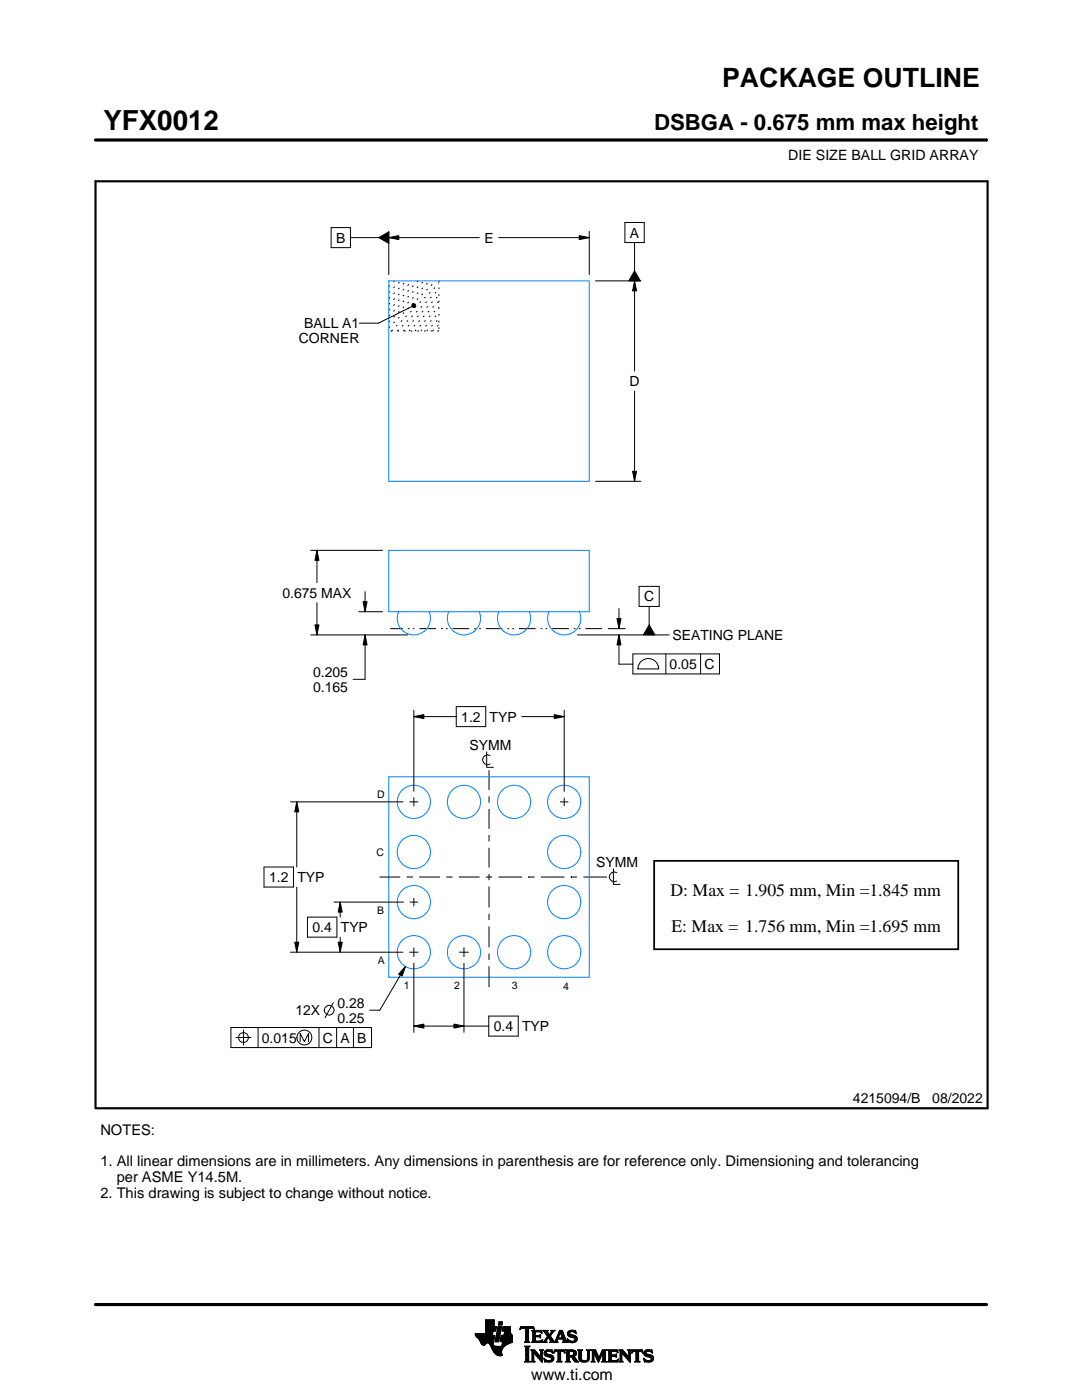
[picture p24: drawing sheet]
<svg xmlns="http://www.w3.org/2000/svg" width="216mm" height="279mm" viewBox="0 0 216 279" stroke-linecap="round" stroke-linejoin="round" font-family="sans-serif">
<defs><g id="words">
<text font-size="5.5" x="20.6" y="26">YFX0012</text>
<text font-size="5.3" x="144.1" y="17.4">PACKAGE OUTLINE</text>
<text font-size="4.4" x="130.5" y="26">DSBGA - 0.675 mm max height</text>
<g font-size="3.5">
<text x="133.8" y="178.9">D: Max = 1.905 mm, Min =1.845 mm</text>
<text x="134" y="185.9">E: Max = 1.756 mm, Min =1.695 mm</text>
</g>
<text font-size="3.2" x="106" y="275.3">www.ti.com</text>
<g font-size="2.9">
<text x="20" y="226.5">NOTES:</text>
<text x="20" y="232.8">1. All linear dimensions are in millimeters. Any dimensions in parenthesis are for reference only. Dimensioning and tolerancing</text>
<text x="20" y="239.1">2. This drawing is subject to change without notice.</text>
<text x="23.3" y="235.9">per ASME Y14.5M.</text>
</g>
<g font-size="2.8">
<text x="157.3" y="32">DIE SIZE BALL GRID ARRAY</text>
<text x="125.7" y="47.4">A</text>
<text x="67.1" y="48.4">B</text>
<text x="96.6" y="48.4">E</text>
<text x="60.7" y="65.5">BALL A1</text>
<text x="59.6" y="68.5">CORNER</text>
<text x="125.6" y="77.1">D</text>
<text x="56.3" y="119.3">0.675 MAX</text>
<text x="128.5" y="120">C</text>
<text x="134.2" y="127.7">SEATING PLANE</text>
<text x="62.5" y="135.1">0.205</text>
<text x="133.6" y="133.5">0.05 C</text>
<text x="62.5" y="138.1">0.165</text>
<text x="92" y="144">1.2 TYP</text>
<text x="93.7" y="149.6">SYMM</text>
<text x="119" y="173">SYMM</text>
<text x="53.7" y="176">1.2 TYP</text>
<text x="62.3" y="186">0.4 TYP</text>
<text x="58.9" y="202.6">12X</text>
<text x="67.3" y="201.1">0.28</text>
<text x="52.2" y="208.1">0.015</text>
<text x="64.4" y="208.1">C A B</text>
<text x="67.3" y="204.1">0.25</text>
<text x="98.5" y="205.8">0.4 TYP</text>
<text x="170.2" y="220.2">4215094/B</text>
<text x="186" y="220.2">08/2022</text>
</g>
<g font-size="2.1">
<text x="75.2" y="159.3">D</text>
<text x="75.1" y="170.8">C</text>
<text x="75.3" y="182.3">B</text>
<text x="75.4" y="192.3">A</text>
<text x="80.6" y="197.4">1</text>
<text x="90.6" y="197.4">2</text>
<text x="102.1" y="197.4">3</text>
<text x="112.3" y="197.6">4</text>
</g>
<text font-size=".3" x="102" y="28.1">SCALE 8.000</text>
</g></defs>
<g fill="none" stroke="#000" stroke-width=".2">
<path d="M19.1 27.9h177.7M196.8 27.7v.5M66.1 45.4h3.8v4h-3.8zM69.9 47.4h5.7M75.6 47.4l2-1.1v2.3zM77.6 47.4l2-.4v.8zM77.6 46.2v8.6M77.6 47.4h18M99.5 47.4h18.1M115.6 47l2 .4-2 .4zM117.6 46.2v8.6M118.8 56.1h9.1"/>
<path d="M124.7 44.4h3.9v4h-3.9zM126.6 56.1l.4 2h-.8zM126.6 48.4v5.7M126.6 56.1v18M126.6 54.1l1.2 2h-2.3zM82.2 60.8l.3-.2 .3 .1 .2 .3-.2 .3-.3 .1-.3-.2zM82.2 61.2l-6.7 3.3h-3.8M126.6 78.1v18M118.8 96.1h9.1M126.2 94.1h.8l-.4 2zM62 109.8h14.3M63.2 109.8l.4 2h-.8z"/>
<path d="M63.2 109.8v6.5M72.8 118.1v4M127.5 117h4v4h-4zM62 126.7h19.3M62.8 124.7h.8l-.4 2zM63.2 120.3v6.4M71.6 122.1h4.7M72.4 120.1h.8l-.4 2zM72.8 126.7l.4 2h-.8zM72.8 126.7v8.9h-2.3M115.2 126.7h18.3M121.4 125.5h3.4"/>
<path d="M123.1 123.5h.8l-.4 2zM123.5 126.7l.4 2h-.8zM123.5 121.5v4M123.5 126.7v5.8h2.8M126.3 130.5h17.3v4h-17.3zM127.7 132.2a2.08 2.08 0 0 1 2.3-.7 2.08 2.08 0 0 1 1.4 2h-4.1l.1-.6zM129.5 121v3.7M129.5 124.7l1.2 2h-2.3zM132.9 130.5v4M139.8 130.5v4M82.6 143l2-.4v.8zM82.6 141.8v16.1"/>
<path d="M82.6 159.1v1.8M82.6 143h8.4M91 141h5.9v4h-5.9zM97.1 150v3.1h1.3M97.6 153.7v4M97.6 158.9v1.3M97.8 150.8a.98 .98 0 0 0-1.5 .8 .98 .98 0 0 0 1.5 .9M104.1 143h8.5M110.6 142.6l2 .4-2 .4zM112.6 141.8v16.2M112.6 159.2v1.7M52.7 173h5.9v4h-5.9z"/>
<path d="M58 160h22.4M59.2 160l.4 2h-.8zM59.2 160v13M59.2 177v13M75.7 175h4.2M81.1 175h1.3M81.7 160h1.8M82.6 179.2v1.7M83.7 175h4.1M89 175h1.3M91.6 175h4.1M96.9 175h1.3"/>
<path d="M97.6 161.4v4M97.6 166.7v1.2M97.6 169.2v3.9M97.6 174.4v1.3M97.6 176.9v4.2M99.5 175h4.7M105.4 175h.1M105.4 175h1.3M107.9 175h4.7M111.8 160h1.6M113.9 175h.1M113.9 175h1.3"/>
<path d="M116.4 175h4.7M122.4 173.4v3.1h1.3M123.1 174.2a.98 .98 0 0 0-1.5 .8 .98 .98 0 0 0 1.5 .8M58 190h22.4M58.8 188h.8l-.4 2zM61.3 183h5.9v4h-5.9zM66.6 180h13.9M67.5 188h.8l-.4 2zM67.9 180l.4 2h-.8zM67.9 180v3M67.9 187v3M80.9 192.9l-.7 1.9-.7-.4z"/>
<path d="M80.9 192.9l-5.1 8.7h-2M81.7 190h1.8M81.7 180h1.7M82.6 189.1v1.8M82.6 192.2v13.8M91.6 190h1.9M92.6 189.1v1.9M92.6 192.2v13.8M97.6 182.4v1.2M97.6 184.9v4.2M97.6 190.3v1.3M97.6 192.8v4.2"/>
<path d="M46.1 205.1h28v4h-28zM47.1 207.1h3M48.6 205.6v3M51.5 205.1v4M59.9 207.9v-1.7l.8 1.7 .9-1.7v1.7M63.7 205.1v4M66.5 200.1l-1.7 3M67.2 205.1v4M70.5 205.1v4M82.6 204.8l2-.4v.8zM82.6 204.8h14.9M90.6 204.4l2 .4-2 .4z"/>
<path d="M97.5 202.8h5.9v4h-5.9zM94.8 266.2h3.5M94.8 266.3h3.5M94.9 266.4h3.3M94.9 266.5h3.8l-.2 1.2M94.9 266.5h3.8M95 266.6h3.7M95 266.7h3.7M95.1 266.8h3.6M95.2 266.9h3.4M95.3 267h3.3M95.4 267.1h3.2"/>
<path d="M95.5 267.2h3.1M95.6 267.3h3M95.7 267.4h2.8M95.7 267.5h2.8M95.8 267.6h2.7M95.8 267.7h2.7M95.9 267.8h2.6M95.9 267.9h2.5M95.9 268h2.5M96 268h1.1M96 268.1h1M96.1 268.2h.8"/>
<path d="M96.1 268.3h.7M96.2 268.4h.6M96.3 268.4h.4M96.9 266.1h1.4M96.9 266h1.4M96.9 265.9h1.4M96.9 265.8h1.5M96.9 265.7h1.5M96.9 264.7l2.2 .1-.2 .9h-.5l-.2 .8M96.9 265.6h2M96.9 265.5h2M96.9 265.4h2"/>
<path d="M96.9 265.3h2.1M96.9 265.2h2.1M96.9 265.1h2.1M96.9 265h2.1M96.9 264.9h2.1M96.9 264.8h2.2M96.9 264.6h1.7M96.9 264.5h1.7M96.9 264.4h1.7M96.9 264.3h1.7M96.9 264.2h1.7M96.9 264.1h1.7"/>
<path d="M96.9 264h1.7M96.9 263.9h1.7M96.9 263.8h1.7M96.9 263.7h1.7M96.9 263.6h1.7M96.9 263.5h1.7M96.9 263.4h1.7M97.5 268h.9M97.6 268.1h.8M97.7 268.2h.7M97.7 268.3h.7M97.8 268.4h.6"/>
<path d="M97.9 268.5h.6M97.9 268.6h.7M98 268.7h1.1M98 268.8h2.6M98 268.8h2.5M98.1 268.9h2.3M98.1 269h2.3M98.1 269.1h2.2M98.2 269.2h2.1M98.2 269.2h2M98.2 269.3h2M98.3 269.4h1.9"/>
<path d="M98.3 269.5h1.8M98.4 269.6h1.7M98.4 268v.4l.3 .2 2 .1M98.5 269.7h1.6M98.5 267.7l-.1 .3M98.5 269.8h1.6M98.6 269.9h1.5M98.6 264.8v-1.4h-1.7v2.8h-2.1l.1 .3 .7 .8 .7 1.1 .3 .1 .6-.5 .4 .1 1 1.8 .8 .6h.8l-.1-1 .8-1M98.6 270h1.5M98.7 270h1.4M98.8 270.1h1.3M98.8 267.7h.7"/>
<path d="M98.8 267.6h.7M98.8 267.5h.7M98.9 270.2h1.2M98.9 267.4h.7M98.9 267.3h.7M98.9 267.2h.7M98.9 267.1h.7M98.9 267h.7M98.9 270.3h1.3M99 266.9h.6M99 266.9h.7M99 266.8h.7"/>
<path d="M99 266.7h.7M99 266.6h.7M99 266.5h.7M99.1 270.4h1.1M99.1 266.4h.7M99.1 266.3h.7M99.1 266.2h.7M99.1 266.1h.7M99.1 266h.7M99.2 265.9h.7M99.2 265.8h.7M99.2 270.4h1"/>
<path d="M99.2 265.7h.7M99.2 265.6h.7M99.2 265.5h.7M99.3 265.4h.6M99.3 265.4h.7M99.3 265.3h.7M99.3 265.2h.7M99.3 265.1h.7M99.3 265h.7M99.4 270.5h.8M99.4 264.9h.7M99.4 264.8h.7"/>
<path d="M99.4 264.8h.7l-.6 3h-.7zM99.4 264.5l.2-.7h.7l-.2 .7h-.7M99.5 264.4h.6M99.5 264.3h.7M99.5 264.2h.7M99.5 264.1h.7M99.5 264h.7M99.5 263.9h.7M99.6 263.8h.7M99.8 270.6h.1M99.8 267.7h2.4M99.8 267.6h2.4"/>
<path d="M99.8 267.5h2.4M99.9 267.4h2.3M99.9 267.3h2.3M99.9 267.2h2.3M99.9 267.1h2.3M99.9 267h2.3M99.9 266.9h2.3M100 266.9h2.2M100 266.8h2.2M100 266.7h2.2M100 266.6h2.2M100 266.5h2.2"/>
<path d="M100.1 268.6h.7M100.2 268.5h.7M100.2 268.4h.8M100.2 268.4h.9M100.2 268.3h1M100.2 268.2h1.2M100.2 265.6h1.6M100.2 268.1h1.4M100.2 265.5h1.6M100.2 268h1.6M100.3 265.4h1.5M100.3 268h1.7"/>
<path d="M100.3 267.9h1.9M100.3 265.3h1.5M100.3 267.8h1.9M100.3 265.2h1.5M100.3 265.1h1.5M100.3 265h1.5M100.4 264.9h1.4M100.4 264.8h1.4M100.6 266.5l.1-.8h-.5l.2-.9h1.4l.1 1.1 .3 .6v1.4l-1.3 .6M100.6 266.4h1.5M100.6 266.3h1.4M100.6 266.2h1.4"/>
<path d="M100.6 266.1h1.3M100.7 266h1.2M100.7 265.9h1.2M100.7 265.8h1.1M100.7 265.7h1.1M102.2 266.5h-2.2l-.2 1.1 .5 .2-.2 .9M103.7 265.3h.1M103.8 265.2h.2M103.8 265h2.8M103.8 264.9h2.7M103.9 264.8h2.6M104.7 267.8h1"/>
<path d="M104.7 271.8h1.1M104.7 268.7h1M104.8 267.7h.7M104.8 271.7h.8M104.9 265.2h.6M104.9 268.9h.6M104.9 267.6h.6M104.9 267.5l-.2 .3M104.9 267.5h.6M104.9 267.4h.6M104.9 267.3h.6M104.9 267.2h.6"/>
<path d="M104.9 267.1h.6M104.9 267h.6M104.9 266.8h.6M104.9 266.7h.6M104.9 266.6h.6M104.9 266.5h.6M104.9 266.4h.6M104.9 266.3h.6M104.9 266.2h.6M104.9 266.1h.6M104.9 265.9h.6M104.9 265.8h.6"/>
<path d="M104.9 265.7h.6M104.9 265.6h.6M104.9 265.5h.6M104.9 265.4h.6M104.9 265.3h.6M104.9 271.5h.6M104.9 269h.6M104.9 271.4h.6M104.9 271.4v-2.4l-.2-.4h1.1l-.3 .4v2.4M104.9 271.4l-.2 .4h1.1l-.3-.4M104.9 271.3h.6M104.9 271.2h.6"/>
<path d="M104.9 271.1h.6M104.9 271h.6M104.9 270.9h.6M104.9 270.8h.6M104.9 270.6h.6M104.9 270.5h.6M104.9 270.4h.6M104.9 270.3h.6M104.9 270.2h.6M104.9 270.1h.6M104.9 270h.6M104.9 269.9h.6"/>
<path d="M104.9 269.8h.6M104.9 269.6h.6M104.9 269.5h.6M104.9 269.4h.6M104.9 269.3h.6M104.9 269.2h.6M104.9 269.1h.6M105.5 267.5l.2 .3M105.5 267.5v-2.3l.7-.1 .4 .3-.1-.6h-2.6l-.1 .6 .4-.3 .7 .1v2.3M105.7 267.8h-1M105.9 271.8h.8M105.9 269.4h.8"/>
<path d="M106.1 269.5h.7M106.1 267.8h2M106.1 271.7h.5M106.2 269.6h.7M106.2 271.5h.3M106.2 265.6h1.8M106.2 269.8h.8M106.2 271.4h.3M106.2 271.4l-.3 .4h.8l-.2-.4M106.2 271.3h.3M106.2 271.2h.3M106.2 271.1h.3"/>
<path d="M106.2 271h.3M106.2 270.9h.3M106.2 270.8h.3M106.2 270.6h.3M106.2 270.5h.3M106.2 270.4h.3M106.2 270.3h.3M106.2 270.2h.3M106.2 270.1h.3M106.2 270h1M106.2 269.9h.9M106.2 269.8v1.6"/>
<path d="M106.2 269.8l-.3-.4h.8l1.2 1.4M106.3 267.7h1.8M106.3 265.7h1.8M106.3 267.6h.6M106.3 265.8h.6M106.3 267.5l-.2 .3M106.3 267.5h.5M106.3 267.4h.5M106.3 267.3h.5M106.3 267.2h.5M106.3 267.1h.5M106.3 267h.5"/>
<path d="M106.3 266.8h.5M106.3 266.7h1.6M106.3 266.6h1.6M106.3 266.5h.5M106.3 266.4h.5M106.3 266.3h.5M106.3 266.2h.5M106.3 266.1h.5M106.3 265.9h.5M106.4 265.2h.2M106.5 270h.1M106.5 270v1.4"/>
<path d="M106.5 265.3h.1M106.6 270.1h.7M106.7 270.2h.7M106.8 270.3h.7M106.8 265.9l.2-.1h.6l.6 .2-.2-.5h-1.9l.2 .3v1.7M106.8 265.9v.6h.8l.3-.2v.7M106.9 270.4h.7M107 270.5h.7M107.1 270.6h.7M107.2 270.8h1M107.3 270.9h.9M107.4 271h.8"/>
<path d="M107.5 271.1h.7M107.6 271.2h.6M107.6 266.5h.3M107.7 271.3h.5M107.7 269.4h.7M107.7 266.8h.2M107.7 267.6h.5M107.8 266.4h.1M107.8 271.4h.4M107.8 267h.1M107.8 265.8h.3M107.8 269.5h.5"/>
<path d="M107.9 271.5h.3M107.9 269.6h.3M107.9 267l-.3-.2h-.8l.1 .8h.9l.5-.2M107.9 269.8h.3M107.9 270.6h.3M107.9 270.5h.3M107.9 270.4h.3M107.9 270.3h.3M107.9 270.2h.3M107.9 270.1h.3M107.9 270h.3M107.9 269.9h.3"/>
<path d="M107.9 269.8v1M107.9 269.8l-.2-.4h.7l-.2 .4M108 271.7h.2M108 265.9h.1M108 267.5h.2M108.1 271.8h.1M108.1 266.1h.1M108.2 267.4h.1M108.2 269.8v2.1l-1.7-1.9M108.2 267.8h.9M108.3 267.4l-.2 .5-2-.1M108.3 265.6h1"/>
<path d="M108.5 267.7h.5M108.5 271.1l.8 .4h.5l.2-.1-.1-.4-1-.4-.3-.3 .1-.7 .7-.2 .6 .1 .2-.1 .1 .6-.9-.3-.3 .1-.1 .3 1.3 .4 .2 .6M108.5 271.1h.1M108.5 265.7h.7M108.5 271.2h.2M108.6 271.3h.2M108.6 270.1h.4M108.6 270h.4M108.6 270.2h.6M108.6 267.6h.4M108.6 271.4h.4M108.6 269.9h.4"/>
<path d="M108.6 270.3h1M108.6 265.8h.7M108.6 271.5h.8M108.6 269.8h.5M108.7 271.7h1.5M108.7 270.4h1.3M108.7 267.5h.3M108.7 271.8h.1M108.7 265.9h.6M108.7 269.6h1.5M108.8 267.4h.3M108.8 270.5h1.5"/>
<path d="M108.8 266.1h.6M108.8 269.5h1.4M108.8 267.3h.4M108.9 266.2h.6M108.9 267.2h.4M108.9 266.3h.6M108.9 270.6h1.5M109 267.1h.3M109 266.4h1M109.1 271.8h.9M109.1 269.4h.7M109.1 267h.9"/>
<path d="M109.1 266.5h.8M109.1 267.8h-.9M109.2 266.8h.8M109.2 266.6h.6M109.2 266.7h.7M109.2 266.7l-.6 .9-.4 .2M109.3 270.8h1.1M109.5 267.1h.6M109.6 267.2h.6M109.7 271.5h.7M109.7 267.3h.6M109.7 267.8l.2-.2-.5-.7-.4 .8 .1 .1"/>
<path d="M109.7 267.8h1.6M109.7 266.3h.4M109.7 267.4h.6M109.8 270.9h.7M109.8 266.2h.3M109.8 266.6l.9 1.2 1-2.3h.5l.8 2.1 .3 .2M109.8 267.5h.6M109.9 266.1h.3M109.9 269.8h.4M109.9 267.6h.6M109.9 267.7h.7M109.9 271.4h.5"/>
<path d="M109.9 265.9h.4M110 271h.5M110 265.6h.7M110 265.9l-.4 .5-.4-.6 .2-.3h-1.1l.9 1.2M110 265.9l.1-.2-.2-.2h.8l-.9 1.1M110 271.3h.5M110 265.8h.4M110 271.1h.5M110 271.2h.5M110.1 269.4h.1M110.1 265.7h.4M110.1 269.9h.2"/>
<path d="M110.2 270h.1M110.5 270h.1M110.5 269.9h.2M110.5 271.1l-.2 .5-.8 .3-.6-.2-.2 .1-.2-.7M110.5 269.8h.3M110.6 269.6h2.1M110.6 269.5h2M110.6 269.4h2M110.7 267.7h.5M110.8 267.6h.4M110.9 267.5h.3M110.9 267.4h.3"/>
<path d="M111 267.3h.3M111 267.2h1.8M111 267.1h1.8M111.1 267h.3M111.1 271.8h1M111.1 266.8h.4M111.2 266.7h.3M111.2 267.5l.1-.2h1l.1 .2M111.2 267.5v.3h.1M111.2 266.6h.3M111.3 266.5h.3M111.3 271.7h.6"/>
<path d="M111.3 266.4h.3M111.3 271.5h.6M111.3 267.8h-1.6M111.3 269.8h.6M111.4 266.3h.3M111.4 271.4h.5M111.4 271.4l-.1-1.7h-.4l-.4 .4 .2-.7h1.9l.1 .7-.3-.4h-.5v1.7M111.4 270.5h.5M111.4 270.4h.5M111.4 270.3h.5M111.4 270.2h.5M111.4 270.1h.5"/>
<path d="M111.4 270h.5M111.4 269.9h.5M111.4 271.4l-.3 .4h1l-.2-.4M111.4 271.3h.5M111.4 271.2h.5M111.4 271.1h.5M111.4 271h.5M111.4 270.9h.5M111.4 270.8h.5M111.4 270.6h.5M111.4 266.2h.3M111.4 266.1h.4"/>
<path d="M111.5 265.9h.9M111.5 265.8h.8M111.6 265.7h.7M111.6 265.6h.6M111.8 265.9l.4 1.1h-.8zM111.9 266.1h.5M111.9 266.2h.5M111.9 266.3h.6M112 266.4h.5M112 266.5h.6M112.1 266.6h.5M112.1 266.7h.6"/>
<path d="M112.1 266.8h.6M112.2 267h.5M112.2 267.8h1.1M112.3 267.3h.6M112.3 267.4h.6M112.4 267.5h.6M112.4 267.5v.3h-.2M112.4 269.8h.3M112.4 267.6h.6M112.4 267.7h.7M112.6 269.9h.1M112.6 270h.2"/>
<path d="M112.8 271.8h1M112.8 269.4h1.6M113 269.5h1.7M113 271.7h.7M113 269.6h1.9M113 271.5h.6M113 269.8h.6M113 271.4h.6M113 271.4l-.2 .4h1l-.2-.4M113 271.3h.6M113 271.2h.6M113 271.1h.6"/>
<path d="M113 271h.6M113 270.9h.6M113 270.8h1.5M113 270.6h1.6M113 270.5h1.8M113 270.4h.6M113 270.3h.6M113 270.2h.6M113 270.1h.6M113 270h.6M113 269.9h.6M113 269.8v1.6"/>
<path d="M113 269.8l-.2-.4h1.4l.6 .2 .2 .3v.4l-.2 .3-.4 .1M113.2 267.3h.2M113.2 267.4h.3M113.2 266.2h.5M113.2 266.3h.6M113.2 266.1h.5M113.3 267.5h.3M113.3 267.8h-1.1M113.3 266.4h.9M113.3 265.9h.4M113.3 267.6h.6M113.3 266.5h1.3"/>
<path d="M113.3 267.7h1.6M113.3 265.8h.5M113.3 267.8h.2M113.4 266.6h1.5M113.4 265.7h1.5M113.4 265.7l.5-.2 .7 .1 .2-.1 .1 .7-.7-.4h-.4l-.1 .3 .1 .2 .9 .2 .4 .3 .1 .5-.3 .5-.6 .2-.7-.2-.2 .1-.2-.7 .9 .5 .5-.1 .1-.3-.2-.3-1.1-.4-.2-.4zM113.5 266.7h1.5M113.5 265.6h1.4M113.6 271.4v-.6h.4l.7 1h.8M113.6 269.9l.1-.2 .7 .2v.4l-.4 .2M113.6 269.9v.6M113.7 267.8h1.1"/>
<path d="M113.8 266.8h1.3M113.8 265.5h.6M114 268h.4M114.1 270.9h.6M114.2 271h.6M114.2 271.1h.7M114.3 271.2h.6M114.3 267h.8M114.3 269.8h.7M114.3 270.4h.6M114.4 271.3h.6M114.4 270.7l1.1 1.1"/>
<path d="M114.4 270.7h.1M114.4 271.4h.7M114.4 269.9h.6M114.4 270.3h.6M114.5 267.6h.5M114.5 270.2h.5M114.5 270h.5M114.5 265.8h.4M114.5 270.1h.5M114.5 271.5h.7M114.6 271.7h.7M114.6 267.1h.6"/>
<path d="M114.6 267.5h.5M114.7 267.2h.5M114.7 267.4h.5M114.7 265.9h.3M114.7 267.3h.5M114.7 271.8h.8M114.8 266.1h.2M114.9 266.2h.1M115.3 269.4h.9M115.4 269.5h.7M115.5 269.6h.5M115.5 269.8h.5"/>
<path d="M115.5 269.8v1.4l.4 .5 .6 .2 .7-.1 .3-.3 .1-.5M115.5 271h.5M115.5 270.9h.5M115.5 270.8h.5M115.5 270.6h.5M115.5 270.5h.5M115.5 270.4h.5M115.5 270.3h.5M115.5 270.2h.5M115.5 270.1h.5M115.5 270h.5M115.5 269.9h.5"/>
<path d="M115.5 269.8l-.2-.4h.9l-.2 .4M115.5 271.1h.5M115.5 271.2h.5M115.5 271.3h.6M115.6 271.4h.6M115.7 271.5h.8M115.8 271.7h1.5M116 271l.2 .4 .5 .2 .4-.2 .2-.4M116 269.8v1.2M116 271.8h1.1M116.8 271.5h.6M117 269.4h.8"/>
<path d="M117.1 271.4h.4M117.2 269.5h.5M117.2 271.3h.4M117.2 269.6h.4M117.2 271.2h.4M117.2 271.1h.4M117.3 269.8h.3M117.3 271h.3M117.3 270.9h.3M117.3 270.8h.3M117.3 270.6h.3M117.3 270.5h.3"/>
<path d="M117.3 270.4h.3M117.3 270.3h.3M117.3 270.2h.3M117.3 270.1h.3M117.3 270h.3M117.3 269.9h.3M117.6 269.8l.2-.4h-.8l.2 .3 .1 1.3M117.6 269.8v1.2M118 271.8h.7M118 269.4h.8M118.1 269.5h.8M118.1 271.7h.5"/>
<path d="M118.2 269.6h.7M118.2 271.5h.3M118.2 269.8h.8M118.2 271.4h.3M118.2 269.8l-.2-.4h.8l.7 1.6 .7-1.6h.9l-.3 .4M118.2 271.4l-.2 .4h.7l-.2-.4M118.2 271.3h.3M118.2 271.2h.3M118.2 271.1h.3M118.2 271h.3M118.2 270.9h.3M118.2 270.8h.3"/>
<path d="M118.2 270.6h.3M118.2 270.5h.3M118.2 270.4h.3M118.2 270.3h.3M118.2 270.2h.3M118.2 270.1h.3M118.2 270h.9M118.2 269.9h.8M118.2 269.8v1.6M118.6 270.1h.5M118.6 270.2h.6M118.7 270.3h.5"/>
<path d="M118.7 270.4h.6M118.8 270.5h.5M118.8 270.6h.6M118.9 270.8h.5M118.9 270.9h.6M119 271h.8M119 271.1h.8M119.1 271.2h.6M119.1 271.3h.6M119.2 271.4h.4M119.2 271.5h.4M119.3 271.7h.2"/>
<path d="M119.3 271.8h.2M119.6 270.9h.3M119.6 270.8h.3M119.7 270.6h.3M119.7 270.5h.3M119.8 270.4h.3M119.8 270.3h.3M119.9 270.2h.3M119.9 270.1h.3M120 270h.8M120 269.9h.8M120 269.8h.8"/>
<path d="M120.1 271.8h1M120.1 269.6h.7M120.1 269.5h.8M120.2 269.4h.9M120.2 271.7h.7M120.3 271.5h.5M120.3 271.4h.5M120.3 271.4l-.2 .4h1l-.3-.4M120.3 271.4v-1.5l-.9 2-.9-2v1.5M120.3 271.3h.5M120.3 271.2h.5M120.3 271.1h.5"/>
<path d="M120.3 271h.5M120.3 270.9h.5M120.3 270.8h.5M120.3 270.6h.5M120.3 270.5h.5M120.3 270.4h.5M120.3 270.3h.5M120.3 270.2h.5M120.3 270.1h.5M120.8 269.8v1.6M121.2 271.8h2M121.2 269.4h1.9"/>
<path d="M121.4 269.5h1.8M121.4 271.7h1.9M121.5 269.6h1.7M121.5 271.5h1.8M121.5 269.8h.5M121.5 271.4h.5M121.5 269.8l-.3-.4h1.9l.2 .6M121.5 269.9h.5M121.5 269.8v1.6M121.5 271.3h.5M121.5 271.2h.5M121.5 271.1h.5"/>
<path d="M121.5 271h.5M121.5 270.9h.5M121.5 270.8h.5M121.5 270.6h1.5M121.5 270.5h1.5M121.5 270.4h1.5M121.5 270.3h.5M121.5 270.2h.5M121.5 270.1h.5M121.5 270h.5M122.6 270.4l.4-.2v.7l-.2-.2h-.8v.7l.2 .1M122.9 270.8h.1"/>
<path d="M122.9 270.3h.1M123 269.8h.3M123.1 271.4h.3M123.2 269.9h.1M123.3 270h.1M123.3 270l-.4-.3h-.8l-.1 .7M123.3 271.3h.1M123.4 271.2h.1M123.4 271.2l-.2 .6h-2l.3-.4M123.4 271.2l-.3 .3h-.4M123.5 271.8h.8M123.5 269.4h.7"/>
<path d="M123.6 269.5h.7M123.7 271.7h.5M123.7 269.6h.7M123.7 271.5h.4M123.7 269.8h.8M123.7 271.4h.4M123.7 271.4l-.2 .4h.8l-.2-.4M123.7 271.3h.4M123.7 271.2h.4M123.7 271.1h.4M123.7 271h.4M123.7 270.9h.4"/>
<path d="M123.7 270.8h.4M123.7 270.6h.4M123.7 270.5h.4M123.7 270.4h.4M123.7 270.3h.4M123.7 270.2h.4M123.7 270.1h.4M123.7 270h1M123.7 269.9h.9M123.7 269.8v1.6M123.7 269.8l-.2-.4h.7l1.2 1.4 .1-1M124.1 270v1.4"/>
<path d="M124.1 270h.1M124.2 270.1h.6M124.2 270.2h.7M124.3 270.3h.7M124.4 270.4h.7M124.5 270.5h.7M124.6 270.6h.7M124.7 270.8h1.1M124.8 270.9h1M124.9 271h.9M125 271.1h.8M125.1 271.2h.7"/>
<path d="M125.2 271.3h.6M125.2 269.4h.8M125.3 271.4h.5M125.4 269.5h.5M125.4 271.5h.4M125.4 269.6h.4M125.5 269.8h.3M125.5 269.8l-.3-.4h.8l-.2 .4M125.5 270.4h.3M125.5 270.3h.3M125.5 270.2h.3M125.5 270.1h.3"/>
<path d="M125.5 270h.3M125.5 269.9h.3M125.5 270.6h.3M125.5 270.5h.3M125.5 271.7h.3M125.6 271.8h.2M125.8 269.8v2.1l-1.7-1.9M126 270h.1M126.1 269.9h.1M126.1 269.8h.3M126.1 269.6h2.1M126.2 269.5h2"/>
<path d="M126.2 269.4h2M126.6 271.8h1.1M126.9 271.7h.6M126.9 271.5h.5M126.9 269.8h.5M126.9 271.4h.5M126.9 271.4v-1.7h-.5l-.3 .4 .1-.7h1.9l.2 .7-.4-.4h-.5v1.7M126.9 270.5h.5M126.9 270.4h.5M126.9 270.3h.5M126.9 270.2h.5M126.9 270.1h.5"/>
<path d="M126.9 270h.5M126.9 269.9h.5M126.9 271.4l-.3 .4h1.1l-.3-.4M126.9 271.3h.5M126.9 271.2h.5M126.9 271.1h.5M126.9 271h.5M126.9 270.9h.5M126.9 270.8h.5M126.9 270.6h.5M128 269.8h.3M128.1 269.9h.2"/>
<path d="M128.2 270h.1M128.4 271.1h.1M128.4 271.2h.2M128.5 271.3h.2M128.5 270.1h.4M128.5 270h.4M128.5 270.2h.6M128.5 271.4h.4M128.5 269.9h.4M128.5 270.3h1M128.5 271.5h.8M128.5 269.8h.5"/>
<path d="M128.6 271.7h1.5M128.6 270.4h1.3M128.6 271.8h.1M128.6 269.6h1.5M128.7 270.5h1.5M128.7 269.5h1.4M128.8 270.6h1.5M128.9 271.8h1M129 269.4h.7M129.1 270.8l-.6-.4 .1-.7 .5-.3 .8 .1 .2-.1 .1 .7-.8-.4-.4 .1-.1 .2 1.3 .5 .2 .6M129.1 270.8l.7 .2v.4l-.6 .1-.8-.4M129.2 270.8h1.1"/>
<path d="M129.6 271.5h.7M129.6 270.9h.8M129.8 269.8h.4M129.8 271.4h.5M129.9 271h.5M129.9 271.3h.5M129.9 271.1h.5M129.9 271.2h.5M129.9 269.4h.2M130 269.9h.2M130.1 270h.1M130.4 271.1l-.3 .5-.7 .3-.6-.2-.2 .1-.2-.7"/>
<circle cx="48.6" cy="207" r=".99"/>
<circle cx="60.7" cy="207.1" r="1.49"/>
<circle cx="65.7" cy="201.6" r=".98"/>
</g>
<g fill="#000">
<path d="M75.6 47.4l2-1.1v2.3zM77.6 47.4l2-.4v.8zM115.6 47l2 .4-2 .4zM126.6 56.1l.4 2h-.8zM126.6 54.1l1.2 2h-2.3zM82.2 60.8l.3-.2 .3 .1 .2 .3-.2 .3-.3 .1-.3-.2zM126.2 94.1h.8l-.4 2zM63.2 109.8l.4 2h-.8zM62.8 124.7h.8l-.4 2zM72.4 120.1h.8l-.4 2zM72.8 126.7l.4 2h-.8zM123.1 123.5h.8l-.4 2z"/>
<path d="M123.5 126.7l.4 2h-.8zM129.5 124.7l1.2 2h-2.3zM82.6 143l2-.4v.8zM110.6 142.6l2 .4-2 .4zM59.2 160l.4 2h-.8zM58.8 188h.8l-.4 2zM67.5 188h.8l-.4 2zM67.9 180l.4 2h-.8zM80.9 192.9l-.7 1.9-.7-.4zM82.6 204.8l2-.4v.8zM90.6 204.4l2 .4-2 .4z"/>
</g>
<path d="M19.1 36.2h178v185h-178z" fill="none" stroke="#000" stroke-width=".43"/>
<path d="M19 27.9h177.8M19 260.3h177.8" fill="none" stroke="#000" stroke-width=".63"/>
<g fill="none" stroke="#000" stroke-width=".2" stroke-dasharray=".3 1" stroke-linecap="butt">
<path d="M77.6 57.2l1.1-1.1M77.6 58.4l2.3-2.3M77.6 59.6l3.5-3.5M87.6 56.1v10M77.6 60.7l4.7-4.6M77.6 61.9l5.8-5.8M77.6 63.1l7-7M77.6 64.3l8.2-8.2M77.6 65.4l9.3-9.3M78.1 66.1l9.5-9.5M79.3 66.1l8.3-8.3M80.5 66.1l7.1-7.2"/>
<path d="M81.6 66.1l6-6M82.8 66.1l4.8-4.8M84 66.1l3.6-3.7M85.1 66.1l2.5-2.5M86.3 66.1l1.3-1.3M87.5 66.1l.1-.1M87.6 66.1h-10"/>
</g>
<g fill="none" stroke="#0080ff" stroke-width=".2">
<path d="M77.6 56.1h40v40h-40zM77.6 109.8h40v12.3h-40zM79.5 122.1a3.3 3.3 0 0 0 3.1 4.6 3.3 3.3 0 0 0 3-4.6M89.5 122.1a3.3 3.3 0 0 0 3.1 4.6 3.3 3.3 0 0 0 3-4.6M99.5 122.1a3.3 3.3 0 0 0 3.1 4.6 3.3 3.3 0 0 0 3-4.6M109.5 122.1a3.3 3.3 0 0 0 3.1 4.6 3.3 3.3 0 0 0 3-4.6M77.6 155h40v40h-40z"/>
<circle cx="82.6" cy="170" r="3.3"/>
<circle cx="82.6" cy="160" r="3.3"/>
<circle cx="92.6" cy="160" r="3.3"/>
<circle cx="102.6" cy="160" r="3.3"/>
<circle cx="112.6" cy="160" r="3.3"/>
<circle cx="112.6" cy="170" r="3.3"/>
<circle cx="82.6" cy="180" r="3.3"/>
<circle cx="82.6" cy="190" r="3.3"/>
<circle cx="92.6" cy="190" r="3.3"/>
<circle cx="102.6" cy="190" r="3.3"/>
<circle cx="112.6" cy="190" r="3.3"/>
<circle cx="112.6" cy="180" r="3.3"/>
</g>
<path d="M120.1 125.5h-42.2" fill="none" stroke="#000" stroke-width=".2" stroke-dasharray="3.3 1 .3 .7 .3 1" stroke-linecap="butt"/>
<path d="M130.5 171.8h60.7v17.6h-60.7z" fill="none" stroke="#000" stroke-width=".35"/>
<use href="#words"/>
</svg>
